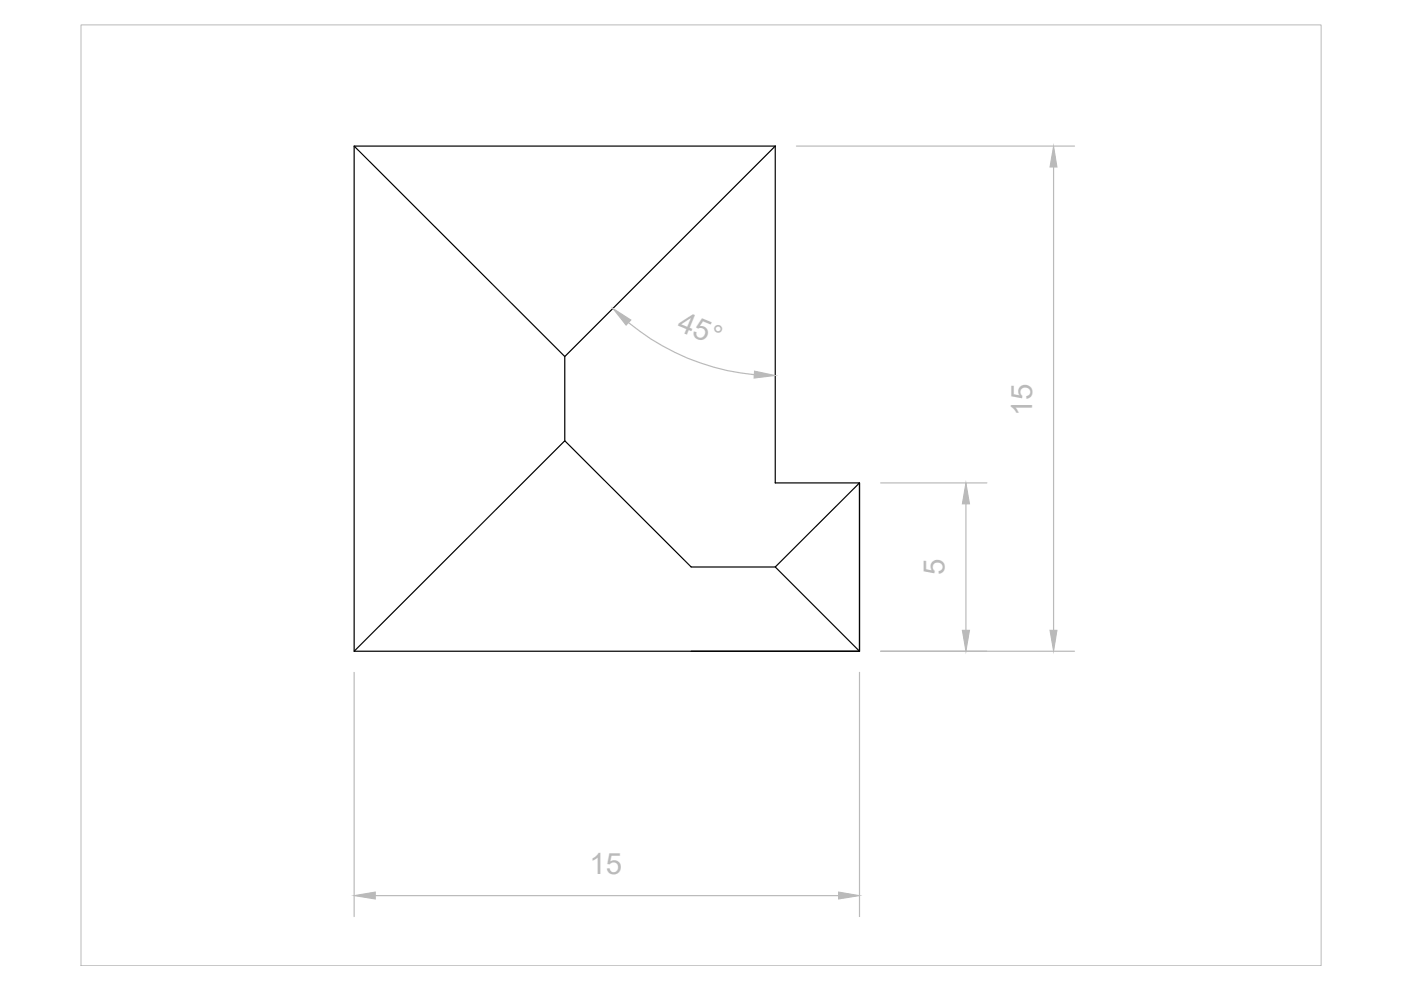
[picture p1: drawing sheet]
<svg xmlns="http://www.w3.org/2000/svg" width="297mm" height="210mm" viewBox="0 0 297 210" stroke-linecap="round" stroke-linejoin="round" font-family="sans-serif">
<defs><g id="words">
<g font-size="6.2" fill="#bababa">
<text x="143.3" y="70" transform="rotate(22 143.3 70)">45°</text>
<text x="218.8" y="88.2" transform="rotate(-90 218.8 88.2)">15</text>
<text x="200.3" y="121.9" transform="rotate(-90 200.3 121.9)">5</text>
<text x="125" y="185.3">15</text>
</g>
</g></defs>
<!-- layer: cotas -->
<path d="M17.2 5.3h262.9v199.5h-262.9z" fill="none" stroke="#bababa" stroke-width=".21"/>
<!-- layer: 0 -->
<path d="M75.1 31l44.6 44.6M164.4 31h-89.3v107.1h107.1v-35.7l-17.8 17.8 17.8 17.9M164.4 31v71.4h17.8v35.7h-35.7M164.4 31l-44.7 44.6v17.9M164.4 120.2h-17.9l-26.8-26.7-44.6 44.6" fill="none" stroke="#000" stroke-width=".25"/>
<!-- layer: cotas -->
<path d="M168.9 31h58.9M223.4 35.4v98.2M133.3 68.4a48.8 48.8 0 0 0 26.6 11M186.7 102.4h22.5M204.8 106.8v26.8M186.7 138.1h41.1M75.1 142.6v51.7M182.2 142.6v51.7M79.6 189.9h98.2" fill="none" stroke="#bababa" stroke-width=".25"/>
<g fill="#bababa" stroke="#bababa" stroke-width=".21">
<path d="M204 133.6h1.6l-.8 4.5z"/>
<path d="M204.8 102.4l.8 4.4h-1.6z"/>
<path d="M129.9 65.4l3.9 2.4-1.1 1.1z"/>
<path d="M160 78.7l4.4 .9-4.5 .6z"/>
<path d="M222.6 133.6h1.5l-.7 4.5z"/>
<path d="M223.4 31l.7 4.4h-1.5z"/>
<path d="M75.1 189.9l4.5-.8v1.5z"/>
<path d="M177.8 189.1l4.4 .8-4.4 .7z"/>
</g>
<use href="#words"/>
</svg>
